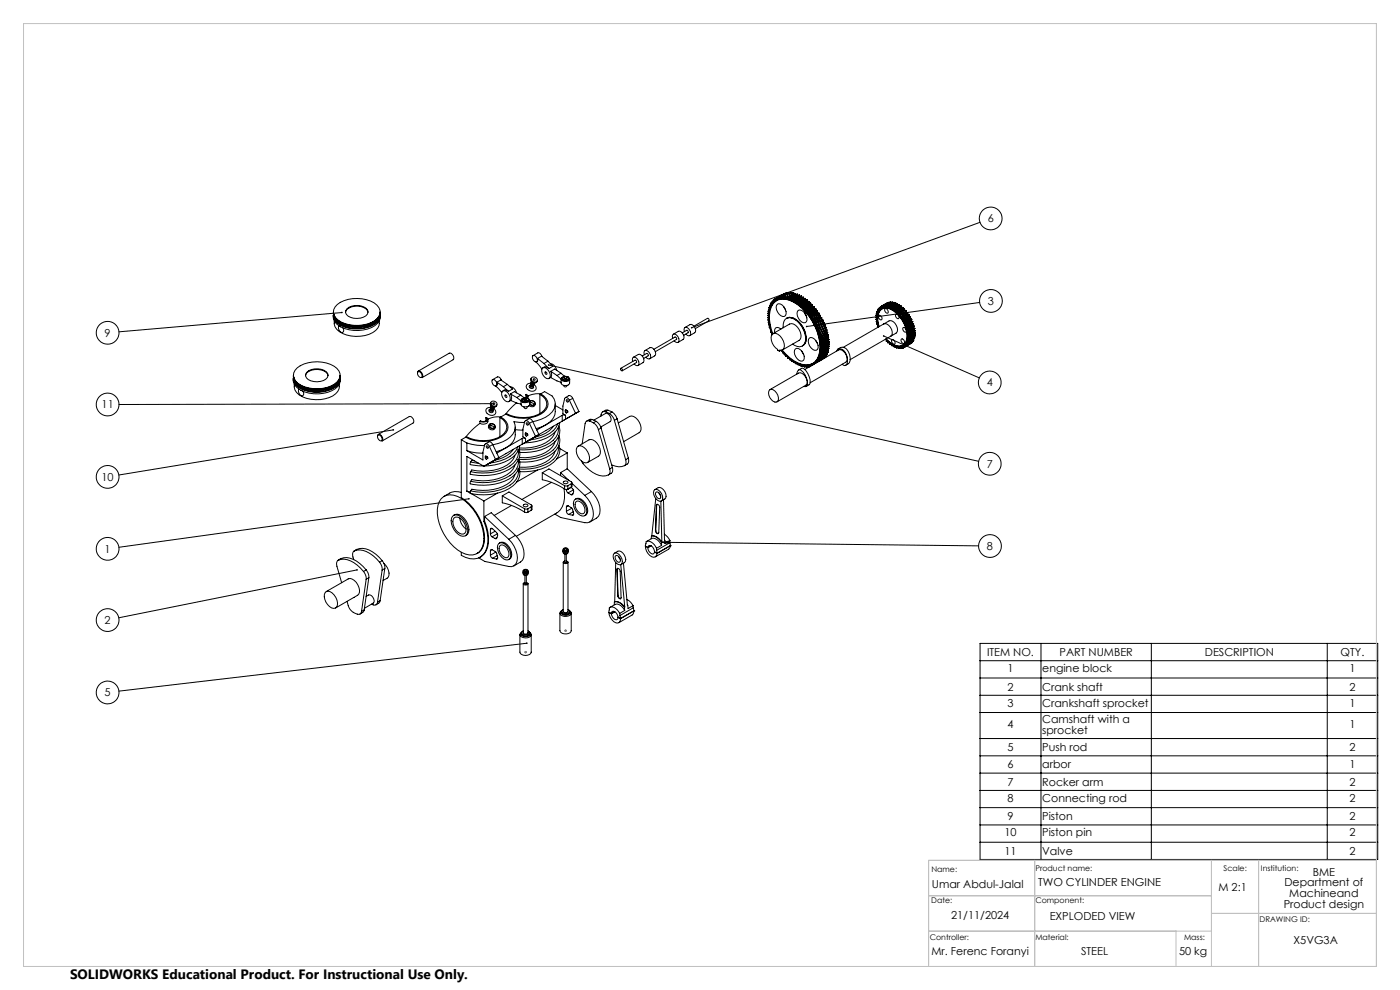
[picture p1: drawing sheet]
<svg xmlns="http://www.w3.org/2000/svg" width="594mm" height="420mm" viewBox="0 0 594 420" stroke-linecap="round" stroke-linejoin="round" font-family="sans-serif">
<defs><g id="words">
<text font-size="5.8" x="29.7" y="415.3">SOLIDWORKS Educational Product. For Instructional Use Only.</text>
<g font-size="4.7">
<text x="419.1" y="94.4">6</text>
<text x="419.2" y="129.4">3</text>
<text x="44.4" y="142.9">9</text>
<text x="418.7" y="164">4</text>
<text x="43.1" y="173.3">11</text>
<text x="418.7" y="198.4">7</text>
<text x="43.1" y="204">10</text>
<text x="418.8" y="233.3">8</text>
<text x="44.4" y="234.5">1</text>
<text x="44.4" y="264.8">2</text>
<text x="418.8" y="278.3">ITEM NO.</text>
<text x="449.5" y="278.3">PART NUMBER</text>
<text x="511.2" y="278.3">DESCRIPTION</text>
<text x="568.8" y="278.3">QTY.</text>
<text x="427.5" y="285.2">1</text>
<text x="442.2" y="285.2">engine block</text>
<text x="572.6" y="285.2">1</text>
<text x="427.5" y="293">2</text>
<text x="442.2" y="293">Crank shaft</text>
<text x="572.6" y="293">2</text>
<text x="44.4" y="295.5">5</text>
<text x="427.5" y="299.9">3</text>
<text x="442.2" y="299.9">Crankshaft sprocket</text>
<text x="572.6" y="299.9">1</text>
<text x="427.5" y="309">4</text>
<text x="442.2" y="306.8">Camshaft with a</text>
<text x="442.2" y="311.3">sprocket</text>
<text x="572.6" y="309">1</text>
<text x="427.5" y="318.7">5</text>
<text x="442.2" y="318.7">Push rod</text>
<text x="572.6" y="318.7">2</text>
<text x="427.5" y="326">6</text>
<text x="442.2" y="326">arbor</text>
<text x="572.6" y="326">1</text>
<text x="427.5" y="333.3">7</text>
<text x="442.2" y="333.3">Rocker arm</text>
<text x="572.6" y="333.3">2</text>
<text x="427.5" y="340.2">8</text>
<text x="442.2" y="340.2">Connecting rod</text>
<text x="572.6" y="340.2">2</text>
<text x="427.5" y="348">9</text>
<text x="442.2" y="348">Piston</text>
<text x="572.6" y="348">2</text>
<text x="426.2" y="354.9">10</text>
<text x="442.2" y="354.9">Piston pin</text>
<text x="572.6" y="354.9">2</text>
<text x="426.2" y="362.6">11</text>
<text x="442.2" y="362.6">Valve</text>
<text x="572.6" y="362.6">2</text>
<text x="557" y="371.5">BME</text>
<text x="395.4" y="376.9">Umar Abdul-Jalal</text>
<text x="440.5" y="375.8">TWO CYLINDER ENGINE</text>
<text x="517" y="378">M 2:1</text>
<text x="545" y="376.1">Department of</text>
<text x="547" y="380.6">Machineand</text>
<text x="403.5" y="389.9">21/11/2024</text>
<text x="544.7" y="385.1">Product design</text>
<text x="445.4" y="390.4">EXPLODED VIEW</text>
<text x="548.8" y="400.6">X5VG3A</text>
<text x="395.2" y="405.2">Mr. Ferenc Foranyi</text>
<text x="458.7" y="405.2">STEEL</text>
<text x="500.2" y="405.2">50 kg</text>
</g>
<g font-size="3.3">
<text x="395.2" y="370">Name:</text>
<text x="439.3" y="369.7">Product name:</text>
<text x="519.2" y="369.7">Scale:</text>
<text x="535" y="369.7">Institution:</text>
<text x="395.1" y="383.1">Date:</text>
<text x="439.3" y="383.1">Component:</text>
<text x="534.4" y="391.1">DRAWING ID:</text>
<text x="394.5" y="398.6">Controller:</text>
<text x="439.3" y="398.6">Material:</text>
<text x="502.4" y="398.6">Mass:</text>
</g>
</g></defs>
<g fill="none" stroke="#000" stroke-width=".42">
<path d="M415.8 94.3l-122.3 44.7M141.4 133.8a5.8 5.8 0 0 0 4.9 5 14.5 14.5 0 0 0 13.9-2.3l.8-1.1 .4-1.6a5 5 0 0 1-3.7 5.1 14.7 14.7 0 0 1-14.9-1.5 4.1 4.1 0 0 1-1.4-3.6zM141.5 132.3v.2a5.7 5.7 0 0 0 4.8 5 14.3 14.3 0 0 0 13.9-2.3l.7-1.1 .4-1.8M141.5 132.7a5.7 5.7 0 0 0 4.8 4.9 14.3 14.3 0 0 0 13.9-2.3l.7-1.1 .4-1.5M141.5 132.9a5.7 5.7 0 0 0 4.8 4.9 14.3 14.3 0 0 0 13.9-2.2l.7-1.1 .4-1.6M141.5 132.8a5.7 5.7 0 0 0 4.8 4.9 14.3 14.3 0 0 0 13.9-2.3l.7-1 .4-1.6M141.5 133.2a5.7 5.7 0 0 0 4.8 4.9 14.3 14.3 0 0 0 13.9-2.3l.7-1.1 .4-1.5M141.5 133a5.7 5.7 0 0 0 4.8 5 14.3 14.3 0 0 0 13.9-2.3l.7-1.1 .4-1.6M141.5 133.7a5.7 5.7 0 0 0 4.8 4.9 14.2 14.2 0 0 0 13.9-2.3l.7-1.1 .4-1.5M141.8 136.2a4.9 4.9 0 0 0 3.5 5.3 14.4 14.4 0 0 0 14.1-1.3 4.3 4.3 0 0 0 1.5-4M143.1 129.2a14.5 14.5 0 0 1 16.8 .3 4 4 0 0 1-.8 6.5 15 15 0 0 1-15.7-.3 3.9 3.9 0 0 1-.3-6.5zM143.9 138.2a1.82 1.82 0 0 0 1.6 2.8l.3-.7-.4-1.3"/>
<path d="M145.1 132.6l-94.6 8.2M146.6 132.5a4.5 4.5 0 0 1 5.3-2.6 4.3 4.3 0 0 1 4.2 2.6M147.1 131.1a6.4 6.4 0 0 1 8.9 .5 2.29 2.29 0 0 1-1.8 3 6.6 6.6 0 0 1-7.2-1.2l-.4-.7zM290.6 138.9l2.2-1.2a2.31 2.31 0 0 1 1.9 3.5l-2.1 1.2M294.4 138.4l5.7-3.3a.67 .67 0 0 1 .6 1l-5.7 3.3M325.8 132.9l.5 .7M326.1 132.8l-.3 .2M326.3 134.6l-.5 .1 .3 .5M326.3 133.7l-.5 .1 .3 .5M326.3 132l-.4 .1 .5 .7M326.3 135.5l-.5 .3 .6 .6M326.3 131.2h.2"/>
<path d="M326.4 136.5l-.5 .1 .4 .5M326.5 129.6l.4 .9M326.5 129.6l.7 .3M326.5 129.6l.3 .1M326.6 138.5l-.3 .2 .5 .5M326.6 137.4l-.5 .2 .4 .5M326.6 131.3l-.6-.2 .5 .9M326.8 130.5h-.6l.5 .8M326.8 129l.4 .9M326.8 129l.6 .2M326.8 129l.5 .1M327.2 128.4l.3 .8"/>
<path d="M327.2 128.4l.7 .3M327.2 128.4l.6 .1M327.2 128.4h.1M327.3 129.1h.3M327.7 127.8l.2 .9M327.7 127.8l.6 .4M327.7 127.8h.5M328.1 127.3l.2 .9M328.6 126.9l.2 .9-.7-.5M328.6 126.9l.6 .5M328.6 127.3h-.5M329.1 126.8l-.5 .1"/>
<path d="M329.2 126.5h.1M329.2 126.5l.1 .9M329.3 127.5l.3-.2a7.7 7.7 0 0 1 8.2 1.1 24.1 24.1 0 0 1 10.5 19.8 6.7 6.7 0 0 1-3.5 6.2M329.3 127.4h-.1M329.5 127.5a8.1 8.1 0 0 0-3 7.9l.2 2.2 1.2 4M329.7 126.3l.1 .8-.6-.6M329.7 126.3l-.4 .2M329.8 126.2l.6 .6M329.8 126.2l-.1 .1M329.8 129.1a3.3 3.3 0 0 1 3.8 4l-.8 1.1a3.6 3.6 0 0 1-3-5.1zM330.1 126l-.4 .3M330.3 126.1l.1 .7"/>
<path d="M330.4 126.8h.1M330.4 126l.6 .7M330.4 126l-.1 .1M330.6 125.8l-.8 .4M331 125.5l-.7 .6M331 125.9h.1M331 125.9v.8M331 126.7h.1M331.1 125.9l.5 .7M331.1 125.4l-.1 .1M331.3 139.6a1.62 1.62 0 0 0-2.6 .1v1.4M331.5 125.3l-1.1 .7"/>
<path d="M331.6 126.6h.1M331.7 125.8h.1M331.7 125.8v.8M331.8 125.8l.5 .7M332 124.9l-1 1M332 124.9l-.9 1M332 124.9h.1M332.3 139a3.2 3.2 0 0 1 3.7-4.1 9.7 9.7 0 0 1 5.5 10.6 3.1 3.1 0 0 1-5.2 .5M332.3 126.5h.1M332.4 126.5h-.1M332.4 125.8v.7M332.4 125.8h.1"/>
<path d="M332.5 130l.8 1.5M332.5 125.8l.5 .8M332.6 124.6l-.8 1.2M332.6 124.6l-.9 1.2M332.6 124.6l.2 .3M333 126.6h.1M333.1 126.3l-.1 .3M333.2 125.9l-.1 .7M333.2 124.4l-.7 1.4M333.2 124.4l-.8 1.4M333.2 124.4l.4 .3M333.3 125.9l.4 .7"/>
<path d="M333.8 135l-.1 .1M333.9 126.2l-.2 .4M333.9 124.2l-.6 1.7M333.9 135.1l1-.5a8.8 8.8 0 0 1 7.1 8.4l-.2 2-1.2 1.6M333.9 126h.1M333.9 124.2l.4 .5M333.9 126l-.2 .6M333.9 134.9a4.8 4.8 0 0 1 5.6 2.3 8.8 8.8 0 0 1 2.2 8.3l-1 1.1M334.6 124.2l-.6 1.8M334.6 124.2l-.7 1.8M334.6 124.2l.4 .4M334.7 126.2h.1"/>
<path d="M334.8 126.2l.4 .9M334.8 125.7l-.2 .7M334.9 125.6l-.4 1.2-.5-.8M335.1 124.5l-.1 .3M335.2 124.2l-.7 2.6M335.2 127.1h.1M335.2 124.2h.1M335.3 124.2l-.5 2M335.3 124.2l.5 .7M335.5 126.5l-.2 .6M335.5 126.5h.1M335.6 126.5l.4 .8"/>
<path d="M335.7 125.3l-.5 1.8M335.9 124.4l-.5 2.4M336 124.2l-.5 2.3M336 127.3l.1 .1M336 124.2h.1M336.1 124.2l.4 .8-.5 2.3M336.1 124.2l-.5 2.3M336.3 126.8l-.2 .4M336.3 126.2l-.2 1M336.3 126.8l.1 .1M336.4 126.9l.4 .8M336.7 124.3l-.6 2.9"/>
<path d="M336.7 124.3l-.4 2.5M336.7 124.3h.1M336.8 127.7h.1M336.8 124.3l.5 .8-.5 2.6M336.8 124.3l-.4 2.6M337.1 127.3h.1M337.2 125.7l-.4 2.1 .3-.5M337.2 127.3l.3 .8M337.5 124.5l-.4 2.8M337.5 124.5l-.5 2.1M337.5 124.5h.1M337.5 128.1l.1 .1"/>
<path d="M337.6 124.5l-.4 2.8M337.6 124.5l.4 .9M337.9 127.8l-.3 .4M337.9 127.7l.1 .1M338 127.8l.3 .8M338 125.4l-.5 2.7M338 125.4h.1M338.1 125.4l-.5 2.8M338.3 124.8l-.4 2.9M338.3 124.8l-.3 1.3M338.3 128.6v.1M338.3 124.8h.1"/>
<path d="M338.4 124.8l-.4 3M338.4 124.8l.4 .8M338.6 131.7a3.2 3.2 0 0 1 3.7 3.1l-.1 1.7a1.73 1.73 0 0 1-2.8-.5 3.6 3.6 0 0 1-.8-4.3zM338.7 128.3l.1 .1M338.7 128.3l-.4 .4M338.8 125.6l-.5 3M338.8 125.6v.1M338.8 128.4l.3 .8M338.8 125.7l-.5 3M339.1 129.2h.1M339.1 125.1l-.4 3.2M339.1 125.1l-.3 .6"/>
<path d="M339.1 125.1l.1 .1M339.2 125.2l-.4 3.2M339.2 125.2l.3 .8M339.5 128.9l-.4 .3M339.5 128.9l.1 .1M339.5 126l-.4 3.2M339.5 126h.1M339.6 129l.2 .8M339.6 126l-.5 3.2M339.8 129.8h.1M339.9 125.6l-.4 3.3M339.9 125.6l-.3 .4"/>
<path d="M339.9 125.6h.1M340 125.6l-.4 3.4M340 125.6l.3 .8M340.3 129.6l.1 .1M340.3 129.6l-.4 .2M340.3 126.4l-.5 3.4M340.3 126.4l.1 .1M340.4 126.5l-.5 3.3M340.4 129.7l.2 .7M340.6 130.4v.1M340.7 126l-.4 3.6M340.7 126l-.3 .5"/>
<path d="M340.7 126l.1 .1M340.8 126.1l-.4 3.6M340.8 126.1l.3 .8M341.1 130.3l.1 .1M341.1 126.9l-.5 3.5M341.1 126.9h.1M341.2 126.9l-.6 3.6M341.2 130.4l.1 .7M341.3 132.7l.9 1.4M341.3 131.1v.1M341.5 126.6l-.4 3.7-.5 .2M341.5 126.6l-.3 .3"/>
<path d="M341.5 126.6h.1M341.6 126.6l-.4 3.8M341.6 126.6l.3 .9M341.7 133.5l.2 .1M341.8 131l-.5 .2M341.8 131l.1 .1M341.9 127.5l-.6 3.6M341.9 127.5h.1M341.9 131.1l.1 .8M341.9 127.5l-.6 3.7M342 131.9l.1 .1M342.3 127.2l-.5 3.8"/>
<path d="M342.3 127.2l-.4 .3M342.3 127.2l.1 .1M342.4 127.3l-.5 3.8M342.4 127.3l.2 .8M342.6 131.9l-.5 .1M342.6 131.9l.1 .1M342.6 128.1l-.6 3.8M342.6 128.1h.1M342.7 132v.7M342.7 128.1l-.6 3.9M342.7 132.7v.1M343.1 127.8l-.5 4.1"/>
<path d="M343.1 127.8l-.4 .3M343.1 127.8l.1 .1M343.2 127.9l-.5 4.1M343.2 127.9l.2 .8M343.3 132.7l-.5 .1M343.3 132.7l.1 .1M343.4 128.7l-.7 4M343.4 133.5v.1M343.4 128.7v.1M343.4 132.8v.7M343.4 133.6h.6M343.4 128.8l-.6 4"/>
<path d="M343.9 128.5l-.6 4.2M343.9 128.5l-.5 .3M343.9 128.5l.1 .1M344 133.6l.1 .2M344 128.6l-.6 4.2M344 128.6l.1 .8M344 134.4v.1M344 134.4h.1M344.1 133.8l-.1 .6M344.1 129.4l-.7 4.1M344.1 129.4l.1 .1M344.2 129.5l-.8 4.1"/>
<path d="M344.6 134.5l.1 .2M344.6 135.3v.1M344.7 129.3l-.7 4.3M344.7 129.3l-.5 .2M344.7 129.3v.1M344.7 134.7l-.1 .6M344.7 129.4l-.6 4.4M344.7 129.4l.1 .8M344.8 130.2l-.8 3.9M344.8 130.2h.1M344.9 130.2l-.9 4.3M345.2 136.3h.1"/>
<path d="M345.2 136.4l.6 .1M345.2 135.5l.1 .2M345.3 135.7l-.1 .6M345.3 131.9l-.6 3.2M345.4 130.1l-.8 4.5-.6-.1M345.4 130.1l-.5 .1M345.4 130.1l.1 .1M345.5 130.2l-.8 4.5M345.5 130.2v.8M345.5 131l-.6 2.7M345.5 131h.1M345.5 131l-.9 4.4 .6 .1"/>
<path d="M345.7 137.2v.1M345.7 137.3l.6 .2M345.8 136.5l.1 .1M345.9 136.6l-.2 .6M345.9 136.7l-.2 .6M346.1 131l-.9 4.5M346.1 131h-.6M346.1 131l.1 .1M346.2 138.3l.6 .3M346.2 131.1l-.9 4.6M346.2 131.8l-.3 1.1M346.2 131.1v.7"/>
<path d="M346.2 131.8v.1M346.2 131.6l-1 4.4M346.2 131.9l-1 4.4M346.2 131.9h.6M346.3 138l-.1 .3M346.3 137.5l.1 .2M346.4 137.7l-.2 .6M346.4 137.7l-.1 .2M346.6 139.3l.6 .3M346.7 139.1l-.1 .2M346.8 131.9l-1 4.6M346.8 131.9l.1 .1"/>
<path d="M346.8 138.6l.1 .1M346.9 132.5l-1.1 4.5M346.9 132.8l-1 3.8M346.9 132.8h.6M346.9 138.7l-.3 .6M346.9 132l-1 4.6M346.9 132v.8M347.2 139.6l.1 .1M347.3 139.7l-.3 .5M347.4 133.6h.1M347.5 132.8l-1.1 4.7M347.5 133.6l-.8 3"/>
<path d="M347.5 133.6l.6 .2M347.5 132.8v.1M347.5 132.9l-1.1 4.6M347.5 132.9l-1.1 4.8M348.1 133.8l-1.3 4.8M348.1 133.8v.1M348.1 134.2l-1.3 4.7M348.1 133.9l-1.2 4.8M348.1 133.9v.3M348.6 134.8l-1.3 4.9M348.6 134.8l-1.3 4.8M348.6 134.8l-.6-.2-.4 1.6"/>
<path d="M348.7 135.2l-1.5 4.7M349 136.8l-.5 1.4M349 136.5l.7 .3M349.2 135.8l-1.5 4.8M349.2 135.8l-.7-.2-.1 .3M349.2 135.8v.1M349.2 135.9l-1.5 4.9M349.2 135.9l-.1 .3M349.5 137.5l.6 .3M349.5 137.5l-.1 .4M349.7 136.8l-1.7 4.9-.7-.5 .4-.4M349.7 136.8v.1"/>
<path d="M349.7 136.9l-1.6 4.9M349.7 136.9l-.1 .2M349.8 138.5l.7 .4M350.1 137.8l-1.8 5.1M350.1 137.8l-1.8 4.9M350.2 139.5l.6 .4M350.5 138.9l-2 4.8M350.5 138.9l-2 5M350.8 139.9l-2.1 5M371.6 134.6h.1M371.7 135.4l.5 .7M371.7 134.6l.4 .6"/>
<path d="M371.7 133.8l.4 .6-.4 .2M371.7 133.7v.1M371.8 136.4l.5 .6M371.8 132.9l.4 .9-.5-.1M371.9 134.1l-.2 .5M371.9 135l-.2 .4M372 137.4l.5 .5M372 133.3l-.3 .4M372 132.2l.4 .7h-.6M372 135.9l-.2 .5M372.1 135.4h-.4M372.1 132.5l-.3 .4"/>
<path d="M372.2 136.2l-.4 .2M372.2 136.9l-.2 .5M372.3 138.3l.4 .4a7.4 7.4 0 0 1 .8-7.4 5.4 5.4 0 0 1 7.2 1.8 12 12 0 0 1 3.7 12.3 4.2 4.2 0 0 1-6.7 .3l-2.1-1.7M372.3 131.5l.3 .9-.6-.2M372.4 137.1l-.4 .3M372.4 131.8l-.4 .4M372.5 137.8l-.2 .5M372.6 138l-.3 .3M372.6 131l.3 .8-.6-.3M372.7 131h-.1M372.7 131.2l-.4 .3M372.8 133.9a1.03 1.03 0 0 1 1.2 .5 1.03 1.03 0 0 1-.3 1.3l-.8-.7z"/>
<path d="M372.9 138.6a6.6 6.6 0 0 1 1-7.4 6.2 6.2 0 0 1 7.5 2.8 11.8 11.8 0 0 1 2.9 11.1 3.5 3.5 0 0 1-5.3 1.2l-3.1-2.5M373.1 130.7l-.4 .3M373.1 130.5l.1 .8-.5-.3M373.1 130.5l.6 .4M373.6 130.2l.1 .7M373.6 130.1v.1M373.6 130.2l-.5 .3M373.7 130.9h.1M373.8 130l-.2 .2M374 130.9a4.5 4.5 0 0 1 5.6 1 13.4 13.4 0 0 1 5.4 12.2 3.5 3.5 0 0 1-1.9 2.6M374.1 129.9l.1 .6-.6-.4M374.2 129.8l-.1 .1"/>
<path d="M374.2 129.8l.5 .6M374.3 131a5.5 5.5 0 0 0-1.5 6.7l.2 .9M374.7 130.4h.1M374.8 129.7v.7M374.8 129.7h-.1M375 137.4l2.2-1.2a3.5 3.5 0 0 1 3.2 5l-.2 .1M375 137.4l-17.2 10M375 137.5a3.4 3.4 0 0 1 3.5 4.3l-.5 .8M375.4 129.6v.7l-.6-.6M375.4 129.6h.1M375.4 131.1a1.12 1.12 0 0 1 1.3 .4 1.12 1.12 0 0 1-.1 1.4l-.9-.4zM375.5 129.6l.4 .6 .2-.5"/>
<path d="M375.7 129l1-.6-1.3 .8M376.1 129.6l.1 .1M376.1 128.7l-.5 .3M376.2 129.7l.5 .6 .1-.5M376.9 129.8l.5 .7 .2-.5M377.3 128.2l-2.9 1.5M377.3 128.2l.1 .2M377.3 128.2l-2.4 1.2M377.6 130v.1M377.6 130.1l.4 .7M377.9 128.1l-4.3 2M377.9 128.1l-4 1.8"/>
<path d="M377.9 128.1l.1 .2M378 130.8h.1M378.1 130.7l-.1 .1M378.3 130.4l4.8 .1M378.3 130.4l-.2 .4M378.3 130.4h.1M378.4 130.4l4.7 .1M378.4 130.4l.3 .7M378.5 128.1l-4.4 1.8M378.5 128.1l.1 .1M378.6 128.2l-4.4 1.6M378.6 128.2l.1 .2"/>
<path d="M378.7 131.1h.1M379.1 130.8l4.7 .4M379.1 130.8l-.4 .3M379.1 130.8l.1 .1M379.2 130.9l4.6 .2 .1 .8M379.2 130.9l.2 .7M379.3 128.3l.2 .3M379.3 128.3l-4.5 1.4M379.3 128.3l-4.6 1.4M379.4 131.6h.2M379.8 131.4l4.7 .5M379.8 131.4h.1"/>
<path d="M379.9 131.4l-.5 .2M379.9 131.4l4.6 .5M379.9 131.4l.2 .7 .5-.1M380 133.4a1.02 1.02 0 0 1 1.3 .5 1.02 1.02 0 0 1-.4 1.3l-.8-.8zM380.1 128.5l-4.6 1.1M380.1 128.5l-4.7 1.1M380.1 128.5l.2 .4M380.1 132.1h.3M380.6 132l4.6 .8M380.6 132h.1M380.7 132l4.5 .8M380.7 132l.1 .7"/>
<path d="M380.8 128.9l-4.7 .7M380.8 128.9h.1M380.8 132.7l.3 .1M380.8 128.9l-4.6 .8M380.8 128.9l.2 .4M381.3 132.7l4.5 .9M381.3 132.7h.1M381.3 132.7h-.5M381.4 132.7l4.4 .9M381.4 132.7l.1 .7M381.5 133.4h.5M381.5 133.4l.4 .1"/>
<path d="M381.6 129.3l-4.7 .5M381.6 129.3l.2 .5M382 133.4l4.4 1.2M382 133.4l.1 .1M382.1 133.5l4.3 1.1M382.1 134.2l4.1 .9M382.1 133.5v.7M382.1 134.2l.6 .1M382.3 129.8l-4.7 .2M382.3 129.8h.1M382.3 129.8l.2 .6M382.4 129.8l-4.8 .3"/>
<path d="M382.7 134.3l4.1 1.1M382.7 134.3v.1M382.7 135l.6 .2M382.7 134.4l4.2 1.1M382.7 134.4v.6l3.9 1M383.1 130.5l.1 .6M383.2 133.7l2.5 .5M383.2 135.8l.1 .1M383.3 138.9a1.28 1.28 0 0 1 1 2 1.28 1.28 0 0 1-1-2zM383.3 135.2l3.9 1.2M383.3 135.9l3.8 1.1M383.3 135.2l.1 .1"/>
<path d="M383.3 135.9l.6 .2M383.3 135.2l-.1 .6 3.8 1.1M383.4 135.2l3.9 1.3M383.7 136.7l3.6 1.1M383.7 136.7l.1 .1M383.8 136.8l3.5 1.2M383.8 136.8l.6 .3M383.8 136.1l3.8 1.3-.3 .4M383.8 136.1l.1 .1M383.9 136.2l3.8 1.3-.6-.5M383.9 136.2l-.2 .5M384.1 137.6l3.5 1.1"/>
<path d="M384.1 137.6l.1 .1M384.2 137.7l3.4 1.2M384.2 137.7l.6 .3M384.3 135.4l2.4 .7M384.4 137.1l3.5 1.4M384.4 137.1l3.5 1.3M384.4 137.1l-.3 .5M384.5 138.5l3.2 1.1M384.5 138.5l.1 .2M384.5 131.9v.7M384.6 138.7l3.1 1.1M384.6 138.7l.5 .3"/>
<path d="M384.8 138l3.3 1.4M384.8 138v.1M384.8 138.1l3.4 1.3M384.8 139.4l3 1.1M384.8 139.4v.2M384.8 138.1l-.3 .4M384.8 139.6l3 1M384.8 139.6l.6 .4M385.1 139l3.2 1.3M385.1 139l.1 .1M385.2 139.1l3.1 1.3M385.2 139.1l-.4 .3"/>
<path d="M385.2 135l1.1 .2M385.2 132.8l-.1 .6-1.1-.2M385.4 140l2.9 1.2M385.4 140l2.9 1.3M385.7 134.2l.1 .1M385.8 133.6l-.1 .6M386.2 135.1l.1 .1M386.3 135.2l.5 .2M386.4 134.6l-.2 .5M386.6 136l.1 .1M386.7 136.1l.5 .3M386.8 135.4l.1 .2"/>
<path d="M386.9 135.5l-.3 .5M387 136.9l.1 .1M387.2 136.4l.1 .1M387.3 136.5l-.3 .4M387.3 137.8v.2M387.3 138l.6 .4M387.6 138.7v.2M387.6 138.9l.5 .5M387.7 139.8l.6 .5M387.7 139.6v.2M387.9 138.4v.1M387.9 138.5l-.3 .2"/>
<path d="M388.1 139.4l.1 .1M388.1 139.4l-.4 .2M415.6 128.3l-73.4 10.2M124.5 159.2v.2a5.7 5.7 0 0 0 4.9 4.9 14.3 14.3 0 0 0 13.8-2.3l.7-1 .4-1.8M124.5 159.5a5.7 5.7 0 0 0 4.9 4.9 14.2 14.2 0 0 0 13.8-2.2l.7-1.1 .4-1.6M124.5 159.8a5.7 5.7 0 0 0 4.9 4.9 14.4 14.4 0 0 0 13.8-2.3l.7-1.1 .4-1.5M124.5 159.6a5.8 5.8 0 0 0 4.9 5 14.3 14.3 0 0 0 13.8-2.3l.7-1.1 .4-1.6M124.5 159.9a5.8 5.8 0 0 0 4.9 4.9 14.3 14.3 0 0 0 13.8-2.3l.7-1.1 .4-1.5M126.1 156.1a14.5 14.5 0 0 1 16.8 .2 4 4 0 0 1-.8 6.5 14.2 14.2 0 0 1-16.7-1.2 3.8 3.8 0 0 1 .7-5.5zM129.6 159.4a4.4 4.4 0 0 1 5.3-2.6 4.2 4.2 0 0 1 4.3 2.6M130.2 157.9a6.5 6.5 0 0 1 8.8 .6 2.34 2.34 0 0 1-1.8 2.9 6.8 6.8 0 0 1-7.2-1.1l-.4-.8zM177.4 157.7a1.61 1.61 0 0 1 1.4 2.4 1.59 1.59 0 0 1-1.4-2.4z"/>
<path d="M177.5 157.4l-.4 .8M177.5 157.4l13.1-7.6a1.85 1.85 0 0 1 1.6 2.8l-13.1 7.6a1.87 1.87 0 0 0-1.6-2.8zM226.1 150.9a1.58 1.58 0 0 1 1.6 .8 1.58 1.58 0 0 1-.2 1.8l-.8-.3-.7-.9zM226.2 150.9l2.2-1.3 .8 .3 .8 1.4M227.3 153.4l2.6 3.2M228 152.1l.1 .9-.4 .5M228 152.1l2.8 2.1M228 152.1l1.8-1 2.7 2.1M230.2 156.2a2.85 2.85 0 0 1 3.2 3.6l-.3 .6a1.8 1.8 0 0 1-2.5-1 2.82 2.82 0 0 1-.4-3.2zM230.3 156.1l1.1-.5 1.5 .8M230.8 154.2l2.1 2.2M231.3 157.8a.49 .49 0 0 1 .7 .3 .49 .49 0 0 1-.5 .6z"/>
<path d="M232.5 153.2l2.1 2.2-1.7 1M232.5 153.2l-1.7 1M232.8 154.9l182.4 40.8M233.5 154.3a3.2 3.2 0 0 1 2.8 2.8M233.7 157.5a2.3 2.3 0 0 1-.1 2.6M233.7 157.5l2.6 1.8M233.7 157.5l1.7-1 2.6 1.8M236.3 159.3l1.8 1.6M238 158.3l-1.7 1M238 158.3l1.5 1.3M239.2 159.8l-1 .5-.1 .4a2.09 2.09 0 0 0 3.6 .1l-.7-.9M239.4 160a.54 .54 0 0 1 .7-.3 .54 .54 0 0 1 .2 .7l-.6 .1z"/>
<path d="M263.4 156.3a.54 .54 0 0 1 .7 .3 .54 .54 0 0 1-.4 .7l-.4-.5zM263.4 156.3l6-3.5a.69 .69 0 0 1 .6 1l-6 3.5M268.5 153.3l-.2-.8 .4-.9a2.33 2.33 0 0 1 2 3.5l-1-.1-.6-.6M268.7 151.6l2.1-1.2a2.29 2.29 0 0 1 2 3.4l-2.1 1.3M272.5 151l1.9-1.1a.69 .69 0 0 1 .6 1.1l-1.9 1.1M273.4 150.5l-.2-.9 .4-.9a2.33 2.33 0 0 1 2.1 3.5l-1-.1-.7-.6M273.6 148.7l2.2-1.2a2.29 2.29 0 0 1 2 3.5l-2.1 1.2M277.4 148.2l9-5.2a.69 .69 0 0 1 .6 1l-9 5.2M285.4 143.6l-.1-.9 .4-.9a2.29 2.29 0 0 1 2 3.5l-1-.1-.7-.6M285.7 141.8l2.1-1.2a2.31 2.31 0 0 1 2 3.4l-2.1 1.3M289.5 141.2l1.8-1.1a.69 .69 0 0 1 .6 1.1l-1.8 1.1M290.4 140.7l-.2-.8 .4-1a2.29 2.29 0 0 1 2 3.5l-1-.1-.6-.6"/>
<path d="M327.2 140.5l-.2 .3 .4 .3M327.5 141.6v.4M327.6 142a14.4 14.4 0 0 1 .2-13.3 6.7 6.7 0 0 1 8.9-.7 23.8 23.8 0 0 1 11.2 21.3 6.2 6.2 0 0 1-9.6 5 19 19 0 0 1-6.9-5.7M327.6 141.8a14.2 14.2 0 0 1 .3-12.9 6.7 6.7 0 0 1 8.8-.8 23.3 23.3 0 0 1 11.1 21.1 6.1 6.1 0 0 1-9.5 4.9 18.9 18.9 0 0 1-6.8-5.6M327.8 141.7a3.6 3.6 0 0 1 4.6 2.9 2.76 2.76 0 0 1-.9 4l-1.1 .2a7.6 7.6 0 0 1-3.1-6.4zM328 141.6l7-4.1a3.4 3.4 0 0 1 4.1 2.4 3.6 3.6 0 0 1 0 4.5l-7.1 4.1M331.3 148.6l-.6 .3M331.3 148.7l.2 .1M331.9 148.5a13.8 13.8 0 0 0 11.6 6.2l1.4-.5M332 149.1l.1 .6M332.1 149.7h.4M332.4 149.6l-.3 .1"/>
<path d="M332.7 150l.1 .5M332.8 150.5h.4M333.1 150.4l-.3 .1M333.4 150.7l.2 .6M333.6 151.3h.5M333.9 151.1l-.3 .2M334.1 151.1l.3 .9M334.4 152h.6M334.4 152h-.1M335 152.6l.1 .1M335.1 152.6l.6 .1M335.1 152.6h.1"/>
<path d="M335.6 152.3l.4 1M336 153.3h.5l.3 .5M336.2 153.1l-.3 .2M336.7 153.8l.4-.4 .3 .8 .7 .1M336.8 153.8h.5M337.5 148a3.2 3.2 0 0 1 3.7 3.1l-.2 1.7-.5 .4a3.6 3.6 0 0 1-3-5.2zM337.5 154.3l.4-.5 .3 .8h.7M338.1 158.7l.3-1.2 .6-.6a5.1 5.1 0 0 1 3.6 4.9v1.1a1.03 1.03 0 0 1-.5 1 1.03 1.03 0 0 1-1 0M338.6 154.2l-.3 .5M338.7 154.2l.5 .9M338.8 157l1.3-.7a2.56 2.56 0 0 1 2.6 2.2 4.5 4.5 0 0 1 .6 4.7l-1.2 .7M339.4 154.5l-.2 .5"/>
<path d="M339.4 154.5l.6 .8M339.7 155h-.5M340.1 154.7l-.2 .6 .6-.1M340.1 148.9l.9 1.5M340.2 154.7l.5 .8M340.6 146.7l-.2 .1M340.9 154.9l-.2 .6M340.9 154.9l.5 .8 .6-.1M341.2 155.4l-.5 .1M341.4 156.8l14.4-8.3a3.5 3.5 0 0 1 3.6 4.2l-.6 1-15.1 8.7M341.6 155l-.1 .7M341.6 155l.6 .7"/>
<path d="M342.2 155.7l.1-.7 .7 .7M342.8 155.6l-.6 .1M343 155v.7M343 155l.6 .7M343.4 143.4a3.2 3.2 0 0 1 3.7 3.1v1l-.7 1.1a3.6 3.6 0 0 1-3-5.2zM343.5 155.6l-.5 .1M343.6 154.9v.7M343.6 154.9l.4 .4M344.5 155l-.3-.3 .1 .4M344.8 154.5h.1M344.8 154.5l.1 .3M344.8 154.5l.3 .2"/>
<path d="M345.4 154.1h.1M345.4 154.1v.4M345.4 154.1l.2 .3M345.9 153.8l.1 .3M345.9 153.8l.3 .2M345.9 153.8h.1M346.1 144.4l.8 1.4M346.7 152.8l.3 .7M346.8 152.8l.6 .4M346.8 152.8h.1M346.9 153.7l-.5-.4 .1 .6M347 140.2l.7 .4"/>
<path d="M347.1 140.1l-.1 .1M347.5 151.7l.3 .8M347.5 151.6l.6 .3M347.5 151.6v.1M347.5 153.1l-.1 .1M347.7 140.6v.2M347.7 151l.5 .8M347.8 151l.6 .2M347.8 152.6l-.7-.3 .4 .8M347.8 152.5v.1M348 141.7l.1 .1M348.1 141.8l-.5 .4 .7 .5"/>
<path d="M348.1 144.2l.6 .6M348.1 144.1v.1M348.2 151.8l-.1 .1M348.2 145.2l.6 .6M348.2 145.1l.1 .1M348.3 148.7l.5 .8M348.3 148.7h.6M348.3 142.7v.2M348.3 148.7h.1M348.3 142.9l-.4 .3 .6 .5M348.3 146.1l.6 .8M348.3 147.9l.6 .7"/>
<path d="M348.3 146v.1M348.4 147.8v.1M348.4 151.1v.1M348.5 143.7v.2M348.5 143.9l-.4 .2M348.6 150.4l-.6-.2 .4 .9M348.7 150.3l-.1 .1M348.7 144.9l-.5 .2M348.8 149.6l-.6-.1 .4 .8M348.8 149.5v.1M348.8 145.8l.1 .1M348.9 145.9l-.6 .1"/>
<path d="M348.9 146.9l-.5 .1 .5 .7M348.9 148.6v.1M348.9 147.8h-.5M348.9 147.7v.1M349.6 152.1l.8-.7-1 .8M350.5 140.5l.7 .5M350.7 150.5l.1 .3M350.8 150.8l-2.2 1.9M350.8 150.8l-2.1 1.8M350.9 141.6l.5 .4M350.9 149.8l.1 .3M351 150.1l-3.4 3.1"/>
<path d="M351 150.1l-3.3 3.1M351.2 141l-2.3 4.8M351.2 141l-2.3 4.9M351.2 142.6l.4 .4M351.2 149.1l.1 .2M351.3 143.6l.4 .4M351.3 148.3l.2 .3M351.3 149.3l-3.8 3.8M351.3 149.3l-3.9 3.9M351.4 142l-2.5 4.7M351.4 142l-2.5 4.9M351.4 144.6l.4 .4"/>
<path d="M351.4 147.4l.3 .3M351.5 145.6l.3 .3M351.5 146.5l.3 .3M351.5 148.6l-3.7 4M351.5 148.6l-3.7 3.9M351.5 148.6h.1M351.6 143l-2.7 4.7M351.6 143l-2.7 4.8M351.7 147.7l-3.5 4.1M351.7 147.7l-3.6 4.2M351.7 144l-2.8 4.6M351.7 144l-2.8 4.7"/>
<path d="M351.8 146.8l-3.4 4.3M351.8 146.8l-3.4 4.4M351.8 145l-3 4.5M351.8 145l-3 4.6M351.8 145.9l-3.1 4.4M351.8 145.9l-3.2 4.5M355.1 148.9l.3-.8a3.3 3.3 0 0 1 4 3.1 3.1 3.1 0 0 1-.8 3.9l-1.2-.6M356.7 147.4l-1.1 .6M356.7 147.4a3.3 3.3 0 0 1 3.8 3.1 3.2 3.2 0 0 1-1.7 4.5M374.9 142.5l40.6 17.8M376 144.1l.1 .7M376 143.7a6.5 6.5 0 0 0 7.2 2.8"/>
<path d="M376.5 144.7l-.4 .1M376.6 144.7l.2 .8 .4-.2M377.3 145.4l.2 .7M377.5 146.1h.1M377.9 145.8l-.4 .3M378 142.6l-17.3 10M378 145.9l.3 .8 .3-.4 .4 .8 .4-.4 .4 .7 .3-.4 .5 .7 .1-.6M378.4 144.2a1.15 1.15 0 0 1 1.2 .5 1.15 1.15 0 0 1-.1 1.3l-1.1-.7zM380.2 141.3l-2.2 1.3M380.7 147.2l-.1 .3M380.7 147.1l.6 .7M381.4 147.2h.1"/>
<path d="M381.4 147.2l-.1 .6M381.4 147.4l-.1 .4M381.5 147.2l-.1 .2M381.5 147.2l.5 .7M382 147.9h.1M382 147.2h.1M382 147.2v.7M382.1 147.2l.6 .6M382.2 147.3l-.2 .6M382.4 143.9a1.03 1.03 0 0 1 1.2 .6 1.03 1.03 0 0 1-.3 1.3l-.9-.8zM382.9 147.3l-.2 .5M383.2 147.6l-.5-.5v.7"/>
<path d="M383.3 147.6h-.1M383.6 147.2l-.3 .4M383.8 147.3l-.6-.4 .1 .7M383.9 147.3h-.1M384.1 146.2l.6 .3M384.1 146.2l.2 .7M384.2 147l-.4 .3M384.2 146.2h-.1M384.3 146.9l-.7-.3 .2 .7M384.3 146.9v.1M384.5 145.8l.6 .1M384.5 145.8l.2 .7"/>
<path d="M384.7 145.7l-.2 .1M384.7 146.8l-.4 .2M384.8 145.2h.4M384.8 145.2l.3 .7M384.8 145.2l.6 .1M384.8 146.5h-.1M384.8 146.8l-.5 .1M385 144.5l.4 .7M385.1 140.4l2.7 .9M385.1 140.4v.1M385.1 144.4l.5 .2M385.1 144.4l-.1 .1"/>
<path d="M385.1 140.5l2.7 .9M385.1 140.5l.5 .5M385.2 141.2l2.6 .9M385.2 143.7l1.8 .5M385.2 143.8l1.6 .4M385.2 144.5l.8 .2-1-.2M385.2 141.3v.1M385.2 143.7l.5 .1M385.2 143.7v.1M385.2 143.8l.4 .7M385.2 141.4l2.5 .8M385.2 141.4l.5 .5"/>
<path d="M385.3 143.1l2.1 .5 .3 .7M385.3 143.1l.4 .7M385.3 142.1v.1M385.3 142.9v.2M385.3 142.1l2.3 .8M385.3 142.2l2.3 .8M385.3 142.9l2.4 .7M385.3 142.2l.5 .6M385.4 145.3l1.6 .1M385.4 145.2l1.5 .2M385.4 140.1l-.3 .3M385.4 145.2v.1"/>
<path d="M385.6 141l2.7 1.1-.5-.7M385.6 144.5l1.7 .4M385.6 144.6l1.7 .3M385.6 141.1l2.7 1.1M385.6 146.2l-.9 .3M385.6 141v.1M385.6 141.1l-.4 .1M385.6 144.5v.1M385.7 146.2l-1 .3M385.7 141.9l2.5 1M385.7 142l2.5 1M385.7 143.7l2 .6"/>
<path d="M385.7 143.8l2 .5M385.7 141.9v.1M385.7 142l-.4 .1M385.8 142.8l2.2 .8M385.8 142.9l2.2 .7M385.8 142.8v.1M385.8 142.9h-.5M385.9 146l-.1 .1M386.4 145.4v.4M386.4 145.8l-1.3 .1M386.5 145.8l-1.4 .1M386.8 144.9l.1 .5"/>
<path d="M387.1 144.2l.2 .7M387.6 142.8l.1 .1M387.6 143l.4 .6M387.6 142.9l.6 .1M387.6 142.9v.1M387.7 142.2l.5 .7M387.8 142.1l.5 .1M387.8 142.1l-.1 .1M387.8 140.6l.5 .6M387.8 140.5v.1M387.8 141.3v.1M388.2 142.9v.1"/>
<path d="M388.3 140.3v.1M388.3 140.4l-.5 .1M388.3 141.2v.1M388.3 141.3h-.5M388.3 142.1v.1M124.4 160.6a5.8 5.8 0 0 0 4.9 5 14.2 14.2 0 0 0 14-2.3l.7-1.1 .4-1.6a4.9 4.9 0 0 1-3.7 5.2 14.4 14.4 0 0 1-14.9-1.5 4.3 4.3 0 0 1-1.4-3.7zM124.5 160a5.7 5.7 0 0 0 4.9 4.9 14.3 14.3 0 0 0 13.8-2.3l.7-1 .4-1.6M124.5 160.5a5.7 5.7 0 0 0 4.9 5 14.3 14.3 0 0 0 13.8-2.3l.7-1.1 .4-1.6M124.8 163a4.9 4.9 0 0 0 3.6 5.4 14.3 14.3 0 0 0 14-1.3 4.2 4.2 0 0 0 1.6-4.1M126.9 165.1a1.82 1.82 0 0 0 1.6 2.7l.4-.6-.5-1.3M203.6 179.6l-3.1 2.6-2.9 3.3M203.6 178.7v.9"/>
<path d="M206.2 177.3l.2-.2 .6 .8a2.38 2.38 0 0 1-3.4 .8M206.2 177.3l.4 .6a1.89 1.89 0 0 1-2.7 .7l-.3 .1M206.2 177.3v1.3M207 177.9v.9a2.38 2.38 0 0 1-3.4 .8M208 173.6a.88 .88 0 0 0-.1 1.5 .88 .88 0 0 0 1.4-.6l-.2-.5M208 173.5a.65 .65 0 0 0 0 .8 .65 .65 0 0 0 .8 .2l.3-.6M208.2 170.7l-.2 .7 .4 .8M208.3 172.7l.2 .6 .8 .2M208.3 172.6a.73 .73 0 0 0 .1 .9 .73 .73 0 0 0 .9 0M208.3 172.9a1.6 1.6 0 0 0-2.2 1 1.6 1.6 0 0 0 1.3 2 1.67 1.67 0 0 0 2.3 .1 1.67 1.67 0 0 0 .1-2.4l-.4-.3M208.3 173.3a.5 .5 0 0 0 .1 .8 .5 .5 0 0 0 .7-.5M208.4 172.4l.4 .8 .7-.1"/>
<path d="M208.4 172.3l-.1 .5a.7 .7 0 0 0 .6 .6 .7 .7 0 0 0 .7-.5M208.4 173.3l.1 .6 .5-.3M208.4 172.2v.3a.69 .69 0 0 0 .6 .6 .69 .69 0 0 0 .7-.4l-.6 .1-.6-.5 .1 .4M208.4 172.3l.4 .6 .8-.1M208.4 172.9h.1M208.5 172.5h.1M208.6 172.8l-.2 .4M208.6 170.3a1.33 1.33 0 0 1 1.8 .1 1.33 1.33 0 0 1 .1 1.8 1.34 1.34 0 0 1-1.8-.2 1.34 1.34 0 0 1-.1-1.7zM208.6 172.6l.6 .4M208.6 172.7h.1M208.6 172.4l.9 .3M208.6 172.7l.9 .1"/>
<path d="M208.7 171.3l-158.2 .3M208.8 161.2a1.56 1.56 0 0 1 1.7 .7 1.56 1.56 0 0 1-.1 1.8l-1.2-.6-.5-1zM209 161.1l2.1-1.2 .8 .2 .9 1.2M209.1 173.4l-.1 .1M209.3 173.2l-.2 .1M209.5 172.8v.1M210.2 163.7l2.7 2.8M210.8 162.2l.1 1.2-.4 .3M210.8 162.2l2.8 1.9M210.8 162.2l1.7-1 2.8 1.9M210.9 171.7l-.3 .6-.8 .4-1.4-.5M212.1 177.1a4.2 4.2 0 0 1 2.9 3.6 4.2 4.2 0 0 1-2.2 4.1 15.4 15.4 0 0 1-14.9 .5"/>
<path d="M212.1 177.1v8.2M212.2 177.1h-.1M212.5 176.9a4.5 4.5 0 0 1 3 4.3 4.5 4.5 0 0 1-3 4.3 16.3 16.3 0 0 1-14.9 0M212.5 176.9a10.4 10.4 0 0 0-5.5 .8M213.1 166.1a1.68 1.68 0 0 1 2.5 .7 2.52 2.52 0 0 1 .2 3.6 3.2 3.2 0 0 1-2.7-4.3zM213.4 165.9a1.57 1.57 0 0 1 2.4 .1M213.6 164.1l2.2 1.9M214.3 167.6a.57 .57 0 0 1 .7 .3 .57 .57 0 0 1-.2 .7l-.5-.4zM214.6 175.7l-2.1 1.2M214.9 175.5h.1M215.3 163.1l2.2 1.9-1.7 1M215.3 163.1l-1.7 1"/>
<path d="M216.4 164.1a2.94 2.94 0 0 1 2.8 2.6M216.6 167.1a2.45 2.45 0 0 1 .1 2.8M216.6 167.1l2.7 1.5M216.6 167.1l1.7-1 2.6 1.6M216.7 169.9l2.7 1.1 1.7 .4M216.7 169.9l-.7 .4M219.1 170.9l-4.5 4.8M219.3 168.6l1.8 1.5M220.9 167.7l-1.6 .9M220.9 167.7l1.5 1.1M221.4 169.4l.4 1M221.4 169.4l.4 .7"/>
<path d="M221.8 170.4l1.4 .2M221.8 170.1v.3M221.8 170.1l1.4 .2M222.3 169.1a.5 .5 0 0 1 .6-.3 .5 .5 0 0 1 .3 .6l-.6 .1zM222.5 168.8l-1.1 .6M222.5 168.8l1.4 .1 .4 .8M222.5 179.2l-4.4-.3a5.7 5.7 0 0 1-3 7.6l-3.6 1.6-2.4 .6M222.9 178.5l1.7-.9 .9 .5 .5 .7M223.1 167.5l.5 .6-.5 .7M223.1 167.5l.3-.2 .6 .8-.5 .8M223.1 167.5v1.3M223.2 170.3v.3"/>
<path d="M223.3 179.5a.49 .49 0 0 1 .7 .2 .49 .49 0 0 1-.3 .7zM223.4 169.1a.6 .6 0 0 1-.5 .7 .6 .6 0 0 1-.7-.6M223.7 172.5a.7 .7 0 0 1-.7 .9 .7 .7 0 0 1-.7-.8M224 168.1v.9l.7 .8a2.17 2.17 0 0 1-3.6 .1l.9-.9M224.3 169.7v.3l-1.1 .6M224.3 169.7l-1.1 .6M224.6 179.6a1.1 1.1 0 0 0-.7-1.1 1.1 1.1 0 0 0-1.3 .4l-.7 3.2v3.2l1.1 .7M224.6 179.6l2.7 5.6 1.4-.8M224.7 169.7l.1 1.9a2.19 2.19 0 0 1-3.7 .1v-1.7M224.7 170.2a1.35 1.35 0 0 1 1.8 0 1.35 1.35 0 0 1 .2 1.7l-1 .1-.9-.5M224.7 170.8l.5-.1zM224.7 170.4a1.14 1.14 0 0 1 1.6-.1 1.14 1.14 0 0 1 .3 1.5l-.9 .1-.9-.6"/>
<path d="M224.7 171a1.43 1.43 0 0 1 2 .7M225.1 163.4a.87 .87 0 0 0 0 1.4 .87 .87 0 0 0 1.3-.5l-.2-.5M225.1 163.3a.63 .63 0 0 0 .2 .9 .63 .63 0 0 0 .8-.1l.2-.4M225.3 162.6a1.59 1.59 0 0 0-2 1.1 1.59 1.59 0 0 0 1.2 2 1.66 1.66 0 0 0 2.3 .1 1.66 1.66 0 0 0 .1-2.4l-.4-.3M225.4 162.4l.2 .7 .8 .1-.3 .2a.73 .73 0 0 1-.7-1zM225.4 160.5l-.3 .7 .4 .8M225.4 162.6h.1M225.4 160.4a1.34 1.34 0 0 1 1.9-.3 1.34 1.34 0 0 1 .3 1.8l-1 .1a1.3 1.3 0 0 1-1.2-1.6zM225.4 163a.5 .5 0 0 0 .1 .9 .5 .5 0 0 0 .7-.5M225.5 162.2l.2 .7 .9-.1M225.5 162v.3a.71 .71 0 0 0 .6 .6 .71 .71 0 0 0 .7-.4l-.6 .1-.6-.5 .1 .4M225.6 162.8l-.1 .8 .4 .1 .2-.3"/>
<path d="M225.6 162.3h.1M225.7 162.6h-.1M225.7 162.5l.7 .2M225.7 162.2l.9 .3M225.7 162.5l.9 .1M226 178.8l-1.4 .8M226 178.8l2.7 5.6M226.2 163.3h.1M226.2 163.1l-.1 .2M226.3 162.9l.1 .1M226.3 162.9l-.1 .1M226.4 162.7l-.1 .1"/>
<path d="M226.6 162.6l.1 .1M226.7 162.6l-.7 .2-.5-.8a.7 .7 0 0 0 .3 1 .7 .7 0 0 0 1-.3M227.1 171.5a1.46 1.46 0 0 1-1.1 1.1 1.46 1.46 0 0 1-1.5-.5M228 161.5l-.3 .6a1.49 1.49 0 0 1-2.2-.1M229.1 167.3a4.2 4.2 0 0 1 2.8 3.6 4.2 4.2 0 0 1-2.1 4.1 15.5 15.5 0 0 1-14.9 .5M229.1 167.3v8.2M229.1 167.3h.1M229.4 167.1a4.5 4.5 0 0 1 3.2 4.3 4.5 4.5 0 0 1-3.2 4.3 16.6 16.6 0 0 1-14.8 0M229.4 167.1l1.7-1 3.2 1.9a5.2 5.2 0 0 1-1.3 7.9 16 16 0 0 1-6.9 3M229.4 167.1a10.9 10.9 0 0 0-5.4 .9M233.6 160.1l-.7 .4M233.6 160.1l4.5 2.1"/>
<path d="M235.6 171.4a7.9 7.9 0 0 1-5.4 9.5l-2.7 .9M235.6 172l3.2 1.9M236.7 179.7l-.1 .3a10.5 10.5 0 0 1-7.2 5.6l-4.7 1.1M237.5 179.3a8.7 8.7 0 0 1-5.8 6.6 22.5 22.5 0 0 1-9.1 2M238.1 160.7v1.8a2.09 2.09 0 0 0 3.6 0v-1.7M238.5 160.2l.4 1.2M238.5 160.2l1-.6 1.5 .2 .4 .9M238.5 160.2l.4 .9M238.5 176.2h1.5M238.5 178.7l-14.1 8.1M238.5 176.2l-10.7 6.2M238.5 176.2v2.5"/>
<path d="M238.9 161.1v.3M238.9 161.4l1.4 .2M238.9 161.1l1.4 .2M239.1 163.5a.71 .71 0 0 0 .7 .7 .71 .71 0 0 0 .8-.7M239.3 160.1a.61 .61 0 0 0 .6 .7 .61 .61 0 0 0 .6-.7M239.9 174.1v.6M239.9 168.7l1.6-.9 1 .5 .5 .7M240 177.8l-1.5 .9M240 176.2v1.6M240.1 173.9l-.2 .2M240.1 173.9l.6 .3M240.3 169.7a.49 .49 0 0 1 .7 .2 .49 .49 0 0 1-.3 .7z"/>
<path d="M240.3 161.3v.3M240.7 174.2l.2 .7-.6 .3-.4-.5M240.7 174.2l-.8 .5M241.4 160.7v.3l-1.1 .6M241.4 160.7l-1.1 .6M241.6 169.8a1.11 1.11 0 0 0-.8-1.1 1.11 1.11 0 0 0-1.2 .4l-.8 3.2v3.3l1.2 .6M241.6 169.8l2.6 5.6-4.2 2.4M243 169l2.6 5.6-7.1 4.1M243 169l-1.4 .8M250 178.6l1.7 .8M250 178.6a1.3 1.3 0 0 0-1.8 1.1l-1.2 8.6M251.2 178l1.7 .7"/>
<path d="M251.2 178l-.9-.1-1.4 .8M251.2 178l-1.2 .6M251.7 179.4a5.1 5.1 0 0 1 2.2 2.9M252 178.2l4.9-2.8a2.29 2.29 0 0 1 2 3.5l-4 2.3M252.9 178.7a4.8 4.8 0 0 1 2.1 2.9M252.9 178.7l-1.2 .7M256.8 174.7l1.8 .8M256.8 174.7a1.45 1.45 0 0 0-1.5 .3 1.45 1.45 0 0 0-.3 1.5M258 174l1.7 .8M258 174h-1l-1.3 .7M258 174l-1.2 .7M258.6 175.5l.9 .8 1.2 2"/>
<path d="M259.7 174.8l1.2 1.2 .9 1.7M259.7 174.8l-1.1 .7M260.7 178.3l4.8 16.7M261.8 177.7l-1.1 .6M261.8 177.7l4.8 16.7M262.3 179.4l4.9-2.7a3.4 3.4 0 0 1 4.1 2.4 3.6 3.6 0 0 1-.1 4.5l-6.6 3.8M326.6 165.4a3.4 3.4 0 0 1 3.7 4.1l-.3 .7a1.77 1.77 0 0 1-2.7-.6 3.4 3.4 0 0 1-.7-4.2zM326.7 165.3l12.1-7a3.5 3.5 0 0 1 3.3 5l-12.4 7.2M160.4 184.6a1.62 1.62 0 0 1 1.5 2.4 1.62 1.62 0 0 1-1.5-2.4zM160.5 184.3l-.3 .7M160.5 184.3l13.1-7.6a1.83 1.83 0 0 1 1.7 2.8l-13.2 7.6a1.85 1.85 0 0 0-1.6-2.8zM166.9 182.4l-116.5 19.1"/>
<path d="M195.7 186.6v24.5a21.2 21.2 0 0 1 9.8 19 5.9 5.9 0 0 1-3.1 4.7M195.7 186.6l2.4 1.3M197.6 185.5l-1.9 1.1M197.9 185.3h.1M198.1 187.9a22.2 22.2 0 0 0 7.5 1.1M198.1 191.2l2 .6 4.8 .5M198.1 187.9v3.3M199.7 196l-.2 1.1 5.6 .6M199.7 196l3.4 .5M201.3 195.5l-1.1-.2-.5 .7M205.3 197.8l-7.2-4.1v14.7M205.9 193.7v.6"/>
<path d="M206 188.3l1.6-.9 .6 .2 .9 1M206.2 193.5l-.3 .2M206.2 193.5l.5 .3M206.3 189.2a.5 .5 0 0 1 .7 .3 .5 .5 0 0 1-.3 .7zM206.7 193.8l.2 .7-.6 .3-.4-.5M206.7 193.8l-.8 .5M207.2 196.7l.2-.1zM207.4 196.6h.1M207.4 196.6l-2.1 1.2M207.5 180.3a1.42 1.42 0 0 0 .7 2 1.42 1.42 0 0 0 1.9-1M207.6 180.1a1.44 1.44 0 0 1 1.7-.2 1.44 1.44 0 0 1 .7 1.5 1.44 1.44 0 0 1-1.7 .3 1.44 1.44 0 0 1-.7-1.6zM207.6 189.4a1.11 1.11 0 0 0-.7-1.1 1.11 1.11 0 0 0-1.3 .4l-.7 3.2v3.2l-6.8-3.9"/>
<path d="M207.6 189.4l2.7 5.6M207.7 180.7l.6-.2zM207.7 180.8a1.4 1.4 0 0 1 2 .7M207.8 180.2a1.15 1.15 0 0 1 1.5-.2 1.15 1.15 0 0 1 .3 1.6l-1.2-.1a.94 .94 0 0 1-.6-1.3zM209.1 188.6l2.6 5.6-6.4 3.6M209.1 188.6l-1.5 .8M214.6 190l-4.1 1.6M214.6 190l-3.8 2.2M217.8 190.6a12.2 12.2 0 0 1-8.2 4.8M218.5 193.2a9.5 9.5 0 0 1-7 5.8 23.4 23.4 0 0 1-11.3 .4l-.5 .7M218.5 197.3a9.3 9.3 0 0 1-7 5.7 22.7 22.7 0 0 1-11.3 .5l-.5 .7M218.6 181.2a7.4 7.4 0 0 1-4 8.8"/>
<path d="M218.6 182.3l3.3 .2M219.7 189.5a12.1 12.1 0 0 1-9.9 6.6l-2.1 .4M219.8 190.8l.7 .7a6.6 6.6 0 0 1-3 6.6 22.9 22.9 0 0 1-18 3l.2-1M219.8 194.9l.7 .7a6.6 6.6 0 0 1-3 6.6 22.7 22.7 0 0 1-18 3l.2-1M219.8 198.9l.5 .4a5.8 5.8 0 0 1-2.8 7 22.6 22.6 0 0 1-18 3l.2-1M219.8 190.8a6.8 6.8 0 0 1-3.5 6.9 22.7 22.7 0 0 1-16.6 2.4M219.8 194.9a7.4 7.4 0 0 1-5.4 8 24.2 24.2 0 0 1-14.7 1.3M219.8 198.9a7.4 7.4 0 0 1-5.4 8.1 23.9 23.9 0 0 1-14.7 1.3M220.5 189.1a9.3 9.3 0 0 1-6.4 6.9 23.8 23.8 0 0 1-8.5 1.7M221.6 186h1.4M221.6 188.4l-14.2 8.2M221.6 186l-7 4"/>
<path d="M221.6 186v2.4M222.9 183.9v.6M223 187.6l-1.4 .8M223 186v1.6M223.2 183.7l-.3 .2M223.2 183.7l.5 .3M223.7 184l.3 .6-.6 .4-.5-.5M223.7 184l-.8 .5M224.1 187l.3-.2zM224.4 186.8h.1M224.4 186.8l-2.8 1.6M228.1 199.4l-9 5.2"/>
<path d="M228.7 184.4l-5.7 3.2M234.8 180.8a12.3 12.3 0 0 1-8.2 4.7M235.5 183.3a10.1 10.1 0 0 1-8 6.1l-2.3 .5-4.9 .2M235.5 187.4a10.1 10.1 0 0 1-8 6.1l-4.7 .7-2.5-.1M235.5 191.5a10 10 0 0 1-8 6.1l-4.7 .6h-2.5M236.9 181.6a7.7 7.7 0 0 1-5.4 7.3 23.5 23.5 0 0 1-11.7 1.9M236.9 185.7a7.6 7.6 0 0 1-5.4 7.3 22.8 22.8 0 0 1-11.7 1.9M236.9 189.8a7.7 7.7 0 0 1-5.4 7.3 22.4 22.4 0 0 1-11.7 1.8M237.1 180.7a6.7 6.7 0 0 1-3.6 8.3 21.7 21.7 0 0 1-13.3 2.9M237.1 184.8a6.7 6.7 0 0 1-3.6 8.3 22.4 22.4 0 0 1-13.3 2.9M237.1 188.9a6.7 6.7 0 0 1-3.6 8.3 22.4 22.4 0 0 1-13.3 2.9M237.5 190.3l3.2 1.8"/>
<path d="M240.7 192.1l-4.5 2.6M240.7 192.1v6.8M240.7 198.9l-2.9 1.6M240.7 198.9l10.2 9.6M244.9 189.7a1.98 1.98 0 0 1 3 .2 5.3 5.3 0 0 1 1.9 5.9 2.02 2.02 0 0 1-3.1-.2 5.2 5.2 0 0 1-1.8-5.9zM245.3 189.3l4.6-2.7a3.4 3.4 0 0 1 4.1 2.5 3.6 3.6 0 0 1-.1 4.5l-4.6 2.6M246.7 195.6a13.6 13.6 0 0 0 9 6.3 2.83 2.83 0 0 0 3-1v-2M253.9 182.3l4.8 16.6M255 181.6l-1.1 .7M255 181.6l4.8 16.7M259.8 198.3a2.09 2.09 0 0 1-.5 2.5l-1.1 .7M259.8 198.3l-1.1 .6"/>
<path d="M265.5 195a2.07 2.07 0 0 1-.6 2.6 6 6 0 0 1-5.4-.4M266.6 194.4a2.15 2.15 0 0 1-.5 2.5l-1.1 .6M266.6 194.4l-1.1 .6M187.2 211.5a6.5 6.5 0 0 1 8.7 0 21.2 21.2 0 0 1 9.3 18.7 5.7 5.7 0 0 1-9.3 4.2 21.5 21.5 0 0 1-10.3-18.4l.2-1.7zM192 219.1a2.43 2.43 0 0 1 3.4 .1 6.6 6.6 0 0 1 2.5 7.7 2.43 2.43 0 0 1-3.4-.2 6.6 6.6 0 0 1-2.5-7.6zM192.4 218.6a3.1 3.1 0 0 1 4.5 1.2 6 6 0 0 1 1.5 6.8l-1 .7M192.7 219.7a2.73 2.73 0 0 1 3.9 1.6 3.5 3.5 0 0 1 0 5.3 5 5 0 0 1-3.9-6.9zM195.1 219.8a6.2 6.2 0 0 0 2.7 4.6M195.7 208.9a7.2 7.2 0 0 0-7.3 1.7M198.1 208.4l1.4 .7M198.1 208.4l1.4 .4M198.9 211.6l-148.5 20.6"/>
<path d="M200 209.4l5.3 3.1M205.3 212.5v8.7M205.6 219.1v1.9M205.6 219.1l10.3 9.7M205.6 219.1l2.8-1.6 10.3 9.6M211.1 209.2l-5.8 3.3M213.1 210.4l2.8-1.7 9.5 5.5 .3 .4-.3 .4M213.1 210.4v2.9a26.8 26.8 0 0 1 9.5 4M213.1 210.4l9.5 5.4M217 214.4l-7.3 4.3M218.5 201.4a9.3 9.3 0 0 1-7 5.7 22.7 22.7 0 0 1-11.3 .5l-.5 .7M222.1 214.2a1.05 1.05 0 0 1 1-.4 1.05 1.05 0 0 1 .8 .8 1.04 1.04 0 0 1-1 .5 1.04 1.04 0 0 1-.8-.9z"/>
<path d="M222.6 215.8h1.4M222.6 217.3h1.4M222.6 215.8v1.5M224 215.8v1.5M225.4 215v1.5M225.4 215l-1.4 .8M225.4 216.5l-1.4 .8M225.7 214.6v1.6l-.3 .3M230.1 200.6l2.8-1.7 9.5 5.5 .3 .4-.3 .4M230.1 200.6v2.9a27.5 27.5 0 0 1 9.4 4M230.1 200.6l9.4 5.4M234 204.6l-12.6 7.3"/>
<path d="M237.8 200.5v1.3M237.8 200.5l3.6 3.3M239 204.4a1.04 1.04 0 0 1 1.1-.4 1.04 1.04 0 0 1 .8 .9 1.04 1.04 0 0 1-1.1 .4 1.04 1.04 0 0 1-.8-.9zM239.3 207.3a9.7 9.7 0 0 1-3.1 10.3l-17.1 9.9M239.5 206h1.4M239.5 207.5h1.4M239.5 206v1.5M240.3 216.9l.3 .9 .7 .4M240.3 207.9l.7 1.2M240.3 207.7v.2M240.3 215v1.9M240.9 206v1.5"/>
<path d="M241 214.6l1.5 .9 .5 .6 .4 2.2-.5 .3M241 214.6l-.5-.1-.2 .5M241 209.1l1.3 .8M241 214.6l-.7 .4M241.3 218.2l1.6 .4M242.3 206.7l1.1 1.5-.4 1.6-.7 .1M242.3 206.7l-2 1.2M242.4 205.2v1.5M242.4 205.2l-1.5 .8M242.4 206.7l-1.5 .8M242.6 215.6l-2.3 1.3M242.7 204.8l-.3 1.9"/>
<path d="M242.7 205.1l5.4 5.1M243.1 209.4l-.8 .5M243.2 217.1l-1.9 1.1M243.3 207.8l-2.3 1.3M243.4 218.3l-.5 .3M243.8 212a3.5 3.5 0 0 1 4.6 2.7 3.1 3.1 0 0 1-.6 4.2 5 5 0 0 1-4-6.9zM244.1 211.8a2.25 2.25 0 0 1 3.3 .6 4.9 4.9 0 0 1 1.4 5.9l-.7 .5M244.5 212.7a3.5 3.5 0 0 1 3.7 4.2l-.3 .7a1.82 1.82 0 0 1-2.7-.7 3.4 3.4 0 0 1-.7-4.2zM248.1 210.2a10.9 10.9 0 0 1 3.5 9.3 2.83 2.83 0 0 1-3.5 2.2l-10.2-2.1-2.5-1.5M250.9 208.5a9.9 9.9 0 0 1 3.1 10.5l-.9 .8-2.8 1.7M250.9 208.5l-2.8 1.7M277.5 208.1l.4-.4a3.2 3.2 0 0 1 2.7 4.9 3.4 3.4 0 0 1-3.1-4.5z"/>
<path d="M277.8 207.7l1.5-.8a3.2 3.2 0 0 1 2.7 4.8l-1.4 .8M278.2 211.5l-1.7 15.8M278.5 208.7a1.86 1.86 0 0 1 1.5 2.8 1.86 1.86 0 0 1-1.5-2.8zM278.5 214.4a.83 .83 0 0 1 1.1-.2 .83 .83 0 0 1 .3 1.1l-.5 10.9-.6 .1-.7-1.2M278.5 214.4l-.4 10.7M278.6 214.3l-.1 .1M278.6 214.3l-.4 10.7M278.8 213.9l-.2 .4M279.6 209.1l.7 1.3M280.4 212.6l.4 17.4M281.5 212l.6 17.2M143.5 237.6a2.17 2.17 0 0 0-.6 2.6l2.1 7"/>
<path d="M143.5 237.6a7.9 7.9 0 0 1 8.1 2.1l2.6 2.7M144.7 237a7.8 7.8 0 0 1 8 2.1l2.7 2.7M144.7 237l-1.2 .7M144.7 237l-1.2 .6M150.3 233.7a2.1 2.1 0 0 0-.5 2.6l.3 1.1M150.3 233.7a8 8 0 0 1 8.1 2.1l2.6 2.7M151.4 233.1a8 8 0 0 1 8.1 2l2.7 2.8M151.4 233.1l-1.2 .7M151.4 233.1l-1.1 .6M161 238.5a4.5 4.5 0 0 1 1.1 3.3M162.2 237.9a4.5 4.5 0 0 1 1.1 3.3M162.2 237.9l-1.2 .6"/>
<path d="M162.9 239a5.3 5.3 0 0 1 1.8 5.9l-2.2 1.4M205.3 221.2a15.9 15.9 0 0 1 .7 12.7 6.2 6.2 0 0 1-8.4 2.6l-1.9-.9v-1.3M205.6 221a14.7 14.7 0 0 1-.1 13.9l-1.8 1.5M205.6 221l-.3 .2M208.1 235.5l.3 .9 .6 .4M208.1 226.5l.7 1.2M208.1 224.6a.5 .5 0 0 1 .3-.5 .5 .5 0 0 1 .6 .2l2.1 2.4-.4 1.7-.6 .1M208.1 224.6v1.9M208.1 233.6v1.9M208.8 233.2l1.4 .8 .5 .8 .4 2.1-.4 .3M208.8 233.2h-.5l-.2 .4M208.8 227.7l1.3 .8"/>
<path d="M208.8 224.2l-.7 .4M208.8 233.2l-.7 .4M209 236.8l1.7 .4M210.1 225.4l-2 1.1M210.4 234.2l-2.3 1.3M210.9 228.1l-.8 .4M211 235.7l-2 1.1M211 226.5l-2.2 1.2M211.1 236.9l-.4 .3M211.6 230.6a2.36 2.36 0 0 1 3.1 .7 4.9 4.9 0 0 1 1.5 5.9 2.31 2.31 0 0 1-3.2-.7 5 5 0 0 1-1.4-5.9zM211.8 230.4a2.84 2.84 0 0 1 4.2 1.6 3.5 3.5 0 0 1-.1 5.4M212.3 231.3a3.4 3.4 0 0 1 3.6 4.2l-.2 .7a1.8 1.8 0 0 1-2.8-.7 3.3 3.3 0 0 1-.6-4.2z"/>
<path d="M215.9 228.8a10.8 10.8 0 0 1 3.5 9.3 2.78 2.78 0 0 1-3.5 2.2l-10.2-2.1-2.6-1.5M218.7 227.1a9.9 9.9 0 0 1 3 10.5l-3.7 2.5M218.7 227.1l-2.8 1.7M238.9 233.6a1.08 1.08 0 0 0 1.1 1.1 1.08 1.08 0 0 0 1.1-1.1M239 233a1 1 0 0 0 .8 1 1 1 0 0 0 1.1-.6l.1-.4M239 238.5v20.8a1.15 1.15 0 0 0 2 0v-20.8M239 233.3a.95 .95 0 0 0 1 .9 .95 .95 0 0 0 .9-.9M239 234.3a.99 .99 0 0 0 1 .8 .99 .99 0 0 0 .9-.8M239.1 233.5a.96 .96 0 0 0 .9 .6 .96 .96 0 0 0 .9-.6M239.2 232.6a.88 .88 0 0 1 1.1-.3 .88 .88 0 0 1 .5 1 .88 .88 0 0 1-1.1 .4 .88 .88 0 0 1-.5-1.1zM239.3 233.1a.84 .84 0 0 1 1.4 0M239.4 232.7a.63 .63 0 0 1 .8-.2 .63 .63 0 0 1 .3 .7 .63 .63 0 0 1-.7 .2 .63 .63 0 0 1-.4-.7z"/>
<path d="M239.7 235l.1 3.7 .5-.1v-3.6M239.7 238l-.5 .2a.87 .87 0 0 0 .5 1 .87 .87 0 0 0 1.1-.4v-.6l-.5-.2M260.6 234.7a3.3 3.3 0 0 1 3.3 4.3l-.3 .5a3.2 3.2 0 0 1-3-4.8zM260.7 234.7l1.4-.8a3.2 3.2 0 0 1 2.8 4.8l-1.4 .8M261.2 238.7l-.4 16.6M261.3 235.7a1.82 1.82 0 0 1 1.6 2.8 1.84 1.84 0 0 1-1.6-2.8zM262.4 236l.8 1.3M263.4 239.6l1.7 17.9M264.5 238.9l1.8 17.9M273.8 231.7a4.8 4.8 0 0 0 3.6 4.7l1.2-.8 .2-.8M273.8 231.7l.3-1.9a3.7 3.7 0 0 1 4.5 2.8M273.8 231.7h.1"/>
<path d="M273.8 231.7l1.1 .6M274.3 229.7l2.1-1.2a3.9 3.9 0 0 1 4.3 2.9M274.9 232.3a2.48 2.48 0 0 0 2.3 2.7l.5-.9M274.9 232.3l.4-.9a2.48 2.48 0 0 1 2.4 2.7M276.2 231.5l-1.3 .8M276.4 227.4a5 5 0 0 1 4.3 2.7M276.4 227.4l-.1 1.2M276.5 227.3a4.8 4.8 0 0 1 4.3 2.7M276.5 227.3l-.1 .1M277.7 234.1l1.1 .7M277.7 234.1h.1M278.2 225l.4 1 .8 .3"/>
<path d="M278.2 225l-.1 .1M278.6 232.6v.9M278.6 233.5l.2 1.3M280.7 230.1l3.3-.5v1zM280.7 230.1v1.3M280.7 230.1l134.5 1.5M280.7 231.4l-2.1 1.2M280.8 230l-.1 .1M281.9 226.6l1.4 1.2 .9 1.5M281.9 229l.2 .2M282.1 229.2v1.4l2.1-1.3M284.2 230.2l.2 1.3-5.6 3.3"/>
<path d="M284.2 229.3v.9M284.2 230.2l-5.6 3.3M284.4 231.5h.1M284.4 231.5l-.7 1.5-5.7 3.2M284.4 231.5l-5.6 3.3M137.9 251.4a1.97 1.97 0 0 1 3.1 .2 5.2 5.2 0 0 1 1.8 5.9 2.01 2.01 0 0 1-3-.2 5.3 5.3 0 0 1-1.9-5.9zM138.4 251l9.3-5.4a3.4 3.4 0 0 1 4.1 2.5 3.6 3.6 0 0 1-.1 4.4l-9.3 5.4M147.2 255.1l.5 1.8a4.8 4.8 0 0 0 5.1 3.6l.6-1.1M150.1 253.5h.1M151.5 241.8l-101.1 20.3M154.2 242.4a4.7 4.7 0 0 1 1.2 3.4M154.5 258.8l-.4 .8-1.3 .9"/>
<path d="M154.5 258.8l-1.1 .6M155.3 253a2.11 2.11 0 0 1 2.8 .1 2.11 2.11 0 0 1 .3 2.7l-3.8 2.3M155.4 241.8a4.7 4.7 0 0 1 1.1 3.3M155.4 245.8l-2 13.6M155.4 241.8l-1.2 .6M156.5 245.1l-1.1 .7M156.5 245.1l-2 13.7M160.2 255.5a1.48 1.48 0 0 1-1.1 1.2 1.48 1.48 0 0 1-1.5-.4M161.3 254.8l-.4 .9-1.4 .9M161.3 254.8l-1.1 .7M162.1 241.8l-1.9 13.7M163.3 241.2l-1.2 .6"/>
<path d="M163.3 241.2l-2 13.6M221.9 242.7a1.08 1.08 0 0 0 1.1 1.1 1.08 1.08 0 0 0 1.1-1.1M222 242.1a1 1 0 0 0 .7 1 1 1 0 0 0 1.2-.5l.1-.5M222 247.6v20.8a1.18 1.18 0 0 0 2 0M222 242.4l-.1 .3M222 243.4a1.04 1.04 0 0 0 .9 .9 1.04 1.04 0 0 0 1.1-.7M222.1 241.8a.99 .99 0 0 1 1.1-.3 .99 .99 0 0 1 .7 .8 .98 .98 0 0 1-1.1 .4 .98 .98 0 0 1-.7-.9zM222.1 242.6a.93 .93 0 0 0 .9 .6 .93 .93 0 0 0 .9-.6M222.3 242.2a.81 .81 0 0 1 1.4 0M222.4 241.9a.61 .61 0 0 1 .7-.3 .61 .61 0 0 1 .4 .8h-1zM222.7 244.2v3.5l.6-.1M222.7 247.1l-.6 .3a.98 .98 0 0 0 .8 .9 .98 .98 0 0 0 1.1-.6"/>
<path d="M223.3 247.6h.1M223.3 247.1l.7 .6M223.3 244.2v3.4M223.9 242.4a1.03 1.03 0 0 1-.8 1 1.03 1.03 0 0 1-1.2-.7M224 247.6v20.8M238.3 259.3a1.79 1.79 0 0 0 1.4 1.6 1.79 1.79 0 0 0 1.9-.8l.1-.8M238.3 259.2l-.3 .3a2.08 2.08 0 0 0 3.6 1l.3-.8-.2-.5M238.4 259l-.5 .4-.3 .8M239 258.5a.79 .79 0 0 0-.5 1.3l1.1 .5a1.64 1.64 0 0 0 2.1-1.1l-.7-.7M241.5 259l.8 .9M242.4 259.9v7.7a2.76 2.76 0 0 1-4.8 0v-7.4M258.3 259.8a4.6 4.6 0 0 0 3.8 4.5l1.1-.9 .1-1"/>
<path d="M258.3 259.8h.1M258.8 257.7l2.1-1.2a3.6 3.6 0 0 1 4.1 2.5M260.7 255.4a4.3 4.3 0 0 1 4.2 2.2M260.7 255.4l-.1 1.2M260.8 255.3a4.4 4.4 0 0 1 4.3 2.2M260.8 255.3l-.1 .1M260.9 259.6l-1.5 .8M261.7 241.6l.2-.5 .5 .1 .7 1.2 .2 11.6-.7-.2-.5-1M261.7 241.6l.4 11.2M261.9 241.6h-.2M261.9 241.6l.4 11.1M262 241.1l-.1 .5"/>
<path d="M262.3 252.7l.4 1 .7 .3M262.3 252.7l-.2 .1M264.9 257.6l.1 1.4M265 259l-2.1 1.2M265.1 257.5l-.2 .1M266 254.4l1.6 1.1 1 1.4M266.2 256.6l.1 .2M266.3 256.8l.2 1.4 2.1-1.3M268.6 256.9l.1 1M268.7 257.9l.2 1.3M268.7 257.9l-5.7 3.2M268.9 259.2h.1"/>
<path d="M268.9 259.2l-.5 1.6-5.8 3.4M268.9 259.2l-5.6 3.2M220.6 269.3v7.4a2.78 2.78 0 0 0 4.8 0v-7.4M221.3 268.4a1.79 1.79 0 0 0 1.5 1.6 1.79 1.79 0 0 0 1.9-1v-.6M221.3 268.3l-.3 .6a2.3 2.3 0 0 0 4 .1l-.3-.7M221.4 268.1l-.8 1.2M222 267.6l-.7 .8a1.98 1.98 0 0 0 3.4 .1l-.7-.9M223.5 272.9l-173.1 20.3M224 268.4h.1M224.6 268.1a1.17 1.17 0 0 1 .6 1.7 3 3 0 0 1-4.6-.5M237.6 260.2a2.81 2.81 0 0 0 4.8 .1M259.4 260.4a2.31 2.31 0 0 0 2.4 2.4l.4-.9"/>
<path d="M259.4 260.4l.4-1a2.31 2.31 0 0 1 2.4 2.5M262.2 261.9h.1M262.2 261.9l1.1 .5M262.9 260.2a3.2 3.2 0 0 0-4.4-2.3l-.2 1.9 1.1 .6M262.9 260.2l.1 .9M263 261.1l.3 1.3M415.8 273h168.8v91.6h-168.8zM441.7 273v91.6M488.5 273v91.6M563.1 273v91.6M415.8 280.3h168.8M415.8 287.6h168.8"/>
<path d="M415.8 295h168.8M415.8 302.3h168.8M415.8 313.3h168.8M415.8 320.7h168.8M415.8 328h168.8M415.8 335.3h168.8M415.8 342.6h168.8M415.8 350h168.8M415.8 357.3h168.8"/>
<circle cx="420.3" cy="92.7" r="4.8"/>
<circle cx="420.4" cy="127.7" r="4.8"/>
<circle cx="45.7" cy="141.2" r="4.8"/>
<circle cx="45.7" cy="171.6" r="4.8"/>
<circle cx="209.6" cy="171.3" r=".38"/>
<circle cx="226.7" cy="161.1" r=".38"/>
<circle cx="420" cy="162.3" r="4.8"/>
<circle cx="420" cy="196.8" r="4.8"/>
<circle cx="45.7" cy="202.3" r="4.8"/>
<circle cx="45.7" cy="232.8" r="4.8"/>
<circle cx="420" cy="231.7" r="4.8"/>
<circle cx="45.7" cy="263.1" r="4.8"/>
<circle cx="45.7" cy="293.8" r="4.8"/>
</g>
<path d="M222.5 276.7h1M222.6 276.3l.7 .7M223 276.2v1M223.3 276.3l-.7 .7M239.5 267.6h1M239.6 267.2l.7 .7M240 267.1v1M240.3 267.2l-.7 .7" fill="none" stroke="#808080" stroke-width=".42"/>
<path d="M10 10h574v400h-574zM439 365v45M514 365v45M534 365v45M584 365h-190v45M394 380h120M394 395h120M499 395v15M514 387.5h70" fill="none" stroke="#c0c0c0" stroke-width=".42"/>
<path d="M208.5 171a.34 .34 0 0 0 .1 .5 .34 .34 0 0 0 .5-.2zM232.6 154.6l-.2 .2 .4 .1-.4-.1a.35 .35 0 0 0 .4 .4 .35 .35 0 0 0 .3-.5 .35 .35 0 0 0-.5-.1zM293.2 138.8v.4l.3-.2-.3 .2a.34 .34 0 0 0 .5 .1 .34 .34 0 0 0 0-.5 .34 .34 0 0 0-.5 0zM342 138.3l-.1 .3 .3-.1-.3 .1a.34 .34 0 0 0 .5 .2 .34 .34 0 0 0 .1-.5 .34 .34 0 0 0-.5 0zM374.7 142.3l.2 .2-.3-.1a.35 .35 0 0 0 .3 .5 .35 .35 0 0 0 .4-.5 .35 .35 0 0 0-.6-.1zM280.7 230.1l3.3-.5v1zM223.3 272.6a.34 .34 0 0 0 .1 .6 .34 .34 0 0 0 .4-.4zM198.7 211.4a.35 .35 0 0 0 .1 .5 .35 .35 0 0 0 .5-.4zM151.3 241.5a.34 .34 0 0 0 0 .6 .34 .34 0 0 0 .5-.4zM166.6 182.1a.35 .35 0 0 0 .2 .6 .35 .35 0 0 0 .4-.4zM144.9 132.3a.33 .33 0 0 0 0 .6 .33 .33 0 0 0 .5-.3z" fill="#000"/>
<use href="#words"/>
</svg>
